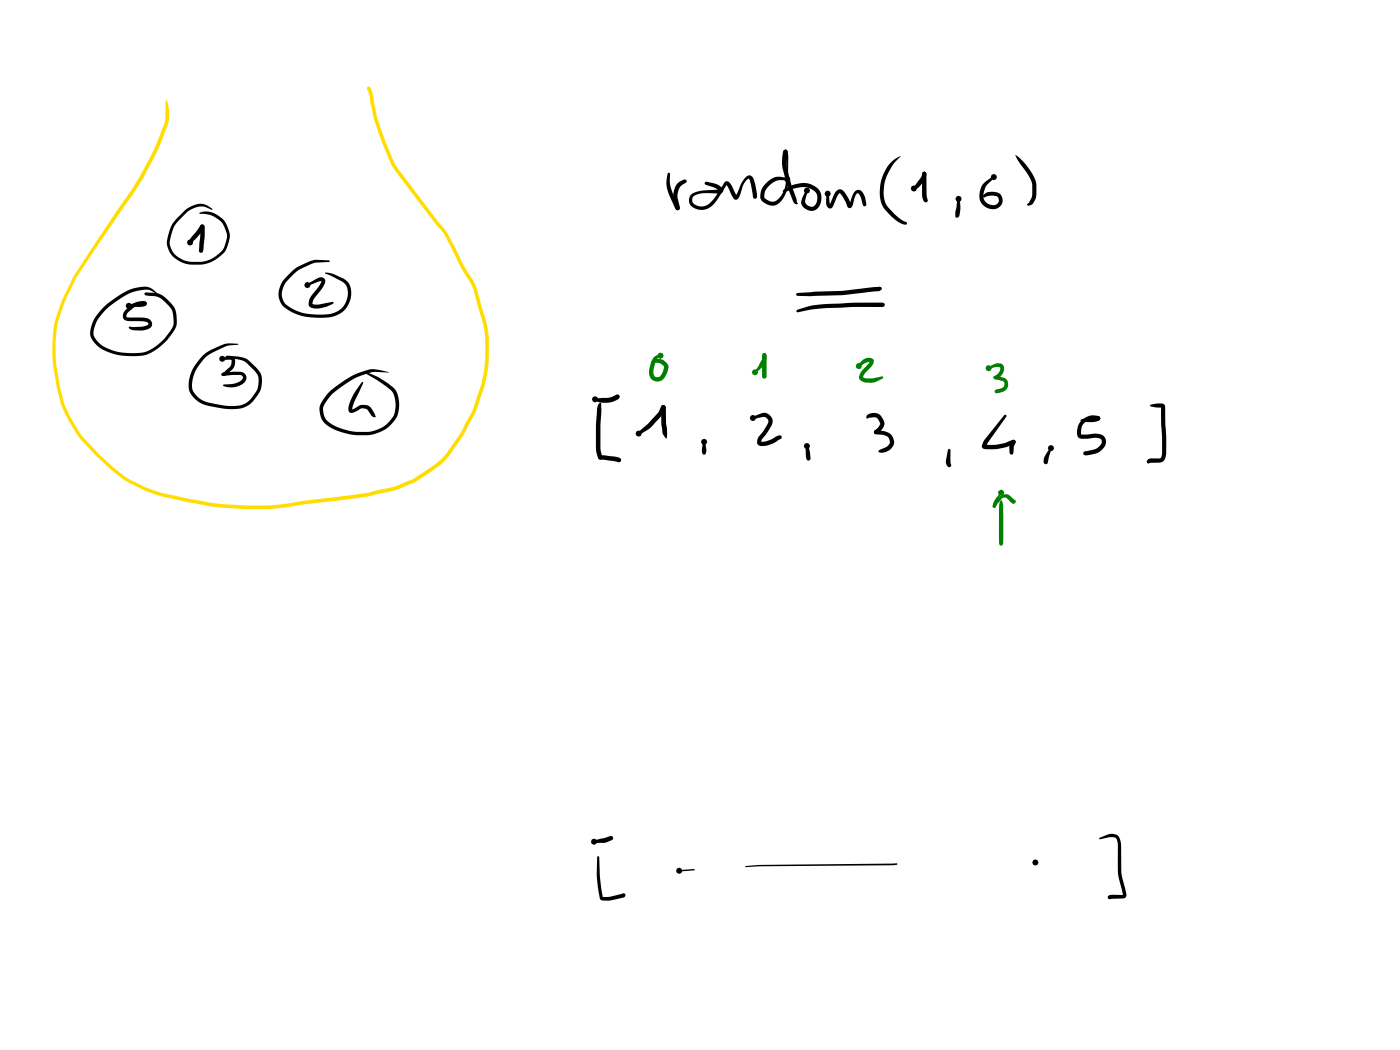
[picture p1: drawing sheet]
<svg xmlns="http://www.w3.org/2000/svg" width="397mm" height="297mm" viewBox="0 0 397 297" stroke-linecap="round" stroke-linejoin="round" font-family="sans-serif">
<path d="M47 28.3l.1-.1a10.5 10.5 0 0 1-.2 8.6 89.5 89.5 0 0 1-12.8 23.2l-12.6 18.8-.8 1.8a42.4 42.4 0 0 0-4.7 13.3 52.2 52.2 0 0 0 2.9 22.1l1.6 3.2a23.3 23.3 0 0 0 5.2 6.9 51.1 51.1 0 0 0 11.5 9.9 42.9 42.9 0 0 0 14.4 4.9 87.5 87.5 0 0 0 30.1 1.7l4.4-.8 17.9-2.2 7.9-1.8 4.9-2 1.4-.9a29.1 29.1 0 0 0 7.9-6.1l.7-.8a35.3 35.3 0 0 0 4.9-7.9l2.3-4.4a53.9 53.9 0 0 0 3-10.2l.2-1.4a33.6 33.6 0 0 0-1.1-14.7l-2.3-8.2-3.6-6-4.4-8.8-6-7.7-8.7-11.5a88.7 88.7 0 0 1-5.4-14.5l-1-5.3-.8-2.4 .1-.4 .4-.1 .7 .7 .6 1.8 .9 5.5a78.2 78.2 0 0 0 5.9 14.9l11.9 15.7a18.8 18.8 0 0 1 4.3 6.6l2.4 5 3.6 6.1 2.4 8.3a35.9 35.9 0 0 1 .7 17.7 55 55 0 0 1-3 9.8l-3.5 6.5-3.1 4.5a15.7 15.7 0 0 1-4.4 4.7l-6.5 4.4-5.5 2.2-8.1 1.8-21 2.7a82.9 82.9 0 0 1-29.2-1.1 59 59 0 0 1-12.3-3.3 32.7 32.7 0 0 1-12.4-8.4l-3.8-3.9a34.3 34.3 0 0 1-9.6-21.2 34.6 34.6 0 0 1 2.9-22l2.5-5.2 14.6-21.9a84.6 84.6 0 0 0 11.3-21.9z" fill="#fd0"/>
<g fill="#000">
<path d="M51.6 60.4a6 6 0 0 1 7.3-2.1l1.3 1-.3 .1-1.3-.6a5.7 5.7 0 0 0-6.4 2.1l-1.4 1.4a10.5 10.5 0 0 0-2.7 7.1 6.6 6.6 0 0 0 7.5 4.8 8.6 8.6 0 0 0 7.9-4.3l.8-2.8-.3-1.6a6.2 6.2 0 0 0-4.6-4.7l-1.7-.2h-1.1l-.1-.3a6.2 6.2 0 0 1 7.8 3.5 6.3 6.3 0 0 1 0 6.3 9.8 9.8 0 0 1-10.2 4.9 6.9 6.9 0 0 1-6.8-6.4v-.3a10.6 10.6 0 0 1 2.9-6.5zM189.2 49h.5l.1 .3-.1 1.9a18.7 18.7 0 0 0 2.5 7.3l-.4-.1 .6 .1 .1 .5a.7 .7 0 0 1-.7 .5 .7 .7 0 0 1-.6-.6 21.4 21.4 0 0 1-2.4-6.7zM191.9 51.9l1.1-.7 1-.4 .4 .2 .1 .3-.4 .6a3.6 3.6 0 0 0-2.2 3.9l.7 3-.1 .5-.6 .3-.4-.2-.1-.4v-.3v.2l-.7-2.6a5.8 5.8 0 0 1 1.2-4.4zM195.7 55.1l1.2-.7a15.7 15.7 0 0 1 5.8-.6l1.2-.2-.2 .5-1.2-.9-2.6-.8-.3-.5 .1-.3 .4-.1 2.5 .5 1.8 1.1a.92 .92 0 0 1 .4 1.2 .92 .92 0 0 1-1.1 .5 15.9 15.9 0 0 0-5.9 .2 1.68 1.68 0 0 0-1.7 1.6 1.68 1.68 0 0 0 1.6 1.7 4 4 0 0 0 4.5-2l2.8-4.4a1.09 1.09 0 0 1 1.2-.6 1.09 1.09 0 0 1 .9 1l1.6 3.3-.4-.1 .6-1a9.2 9.2 0 0 1 2.6-4.5l.3-.2a1.22 1.22 0 0 1 1.6 .9 15.2 15.2 0 0 1 1 5l-.1 .5-.5 .1a1.24 1.24 0 0 1-.6-1.4l-.9-3.9-.1-.4-.3 .1a4.3 4.3 0 0 0-1.9 3.2l-.7 1.9a.9 .9 0 0 1-.6 .7 .9 .9 0 0 1-.9-.3l-2.1-3.9h.2l-1.3 2a10.4 10.4 0 0 1-4.3 4.8 3.6 3.6 0 0 1-5.2-2.2l.2-1zM222.1 42.5l.4-.1 .4 .1 .1 .4-.3 1.6v2.2a63.7 63.7 0 0 0 3 10.2l.3 .8a.84 .84 0 0 1-1.3-.5 39.9 39.9 0 0 1-3.2-11.2l.2-2.8zM222.1 42.5l.4-.1a1.49 1.49 0 0 1 .8 1.8l-.1 3.7a14.6 14.6 0 0 1-1 7.6 3.8 3.8 0 0 1-3.7 2.7 3.1 3.1 0 0 1-3.2-2.7 6 6 0 0 1 5.4-5.4l2.3 .3 .3 .3-.3 .4-1.9-.1a4.7 4.7 0 0 0-4.5 5.1 2.69 2.69 0 0 0 4.6-.6 8.9 8.9 0 0 0 1.5-5.9l-.1-5-.2-.8-.5-.9zM221.9 53.8a10.3 10.3 0 0 1 5.9-2 5.2 5.2 0 0 1 4.6 2.7 3.7 3.7 0 0 1-2.2 5.2 2.69 2.69 0 0 1-2.7-1 2.69 2.69 0 0 1-.2-2.9l1-1.9 .4-.2 .1 .3-.8 3a1.7 1.7 0 0 0 1.9 1.6 1.7 1.7 0 0 0 1.5-1.9 2.54 2.54 0 0 0-1.4-3l-1.4-.6a7.4 7.4 0 0 0-4.2 .5l-2.3 .9-.4-.4zM234.2 54.6l.2-.1 .4 .4 .1 2.2 .3 1h-.3l1.2-2.7a1.89 1.89 0 0 1 2.4-1.6l.9 .9 1.3 2.2 .3 1.1h-.6l.5-.9a5.6 5.6 0 0 1 1.2-2.8 1.39 1.39 0 0 1 2.4 .4l.6 1.4 .3 1.7-.2 .5-.3 .2-.5-.5-.5-1.9-.5-1-.3-.3-.5 .1a7.6 7.6 0 0 0-1.2 3.4 .82 .82 0 0 1-.9 .7 .82 .82 0 0 1-.7-1l-.9-1.8-1-1.5-.6 .6-1.2 2.8a1.09 1.09 0 0 1-1.4 .8 1.09 1.09 0 0 1-.7-1.4zM252.2 46.1l1.5-1.2 1.4-.6a13.7 13.7 0 0 0-4.8 10.6v.4a5.8 5.8 0 0 0 1.3 3.5l1.6 1.7 2.6 2a.91 .91 0 0 1 1 1l-.6 .1-1.3-.4a15.3 15.3 0 0 1-5-4.9 12.2 12.2 0 0 1 2.3-12.2zM261.4 48.8l.4-.2a1.22 1.22 0 0 1 .3 1.8l-.4 .8a4.6 4.6 0 0 1-2.9 2.6l-.3-.4 2.3-3.1zM261.4 48.8l.4-.2a.97 .97 0 0 1 .6 1.2v5.4l.4 1.6-.2 .4a1.14 1.14 0 0 1-1.4-1.4v-4.4a3.7 3.7 0 0 1 .2-2.6zM271.2 56.1h.5l.1 .2 .2 2.3-.2 1.9a.89 .89 0 0 1-1.1 1l-.1-1.2z"/>
<path d="M278.6 52l2.7-2.1h.4v.5l-1.7 1.5a4.2 4.2 0 0 0-.8 5.4 2.22 2.22 0 0 0 3.6 0l.1-.9-.6-.8-1.7-.2-1.1 .2-.7 .3a.74 .74 0 0 1-.2-.7 .74 .74 0 0 1 .6-.5 3.6 3.6 0 0 1 4.4 .6 2.66 2.66 0 0 1-.4 3.2 2.66 2.66 0 0 1-3.2 .6 4 4 0 0 1-2.1-5.9zM287.6 43.9a14.8 14.8 0 0 1 5.9 8.5 6.9 6.9 0 0 1-.7 4.9l-.7 .7-1.1 .2-.1-.3 .7-.9a4.6 4.6 0 0 0 .8-3.7 6.7 6.7 0 0 0-1.8-4.7 13.8 13.8 0 0 1-3-4.7zM56.9 63.7l.4-.1 .4 .1 .2 .5-.4 .9-2 2.5-1.3 1.3-.4 .2-.3-.1-.1-.4 .4-.9zM56.8 63.7l.5-.1 .3 .1 .4 .9-.3 5.7-.2 .9-.6 .4-.4-.1-.2-.5 .4-4v-2.6l.2 .3-.2-.5zM81.9 77.6a15.6 15.6 0 0 1 7.5-4l3.8 .2 .3 .2-.3 .2-3.8 .2a13.4 13.4 0 0 0-9.3 7.4 4.3 4.3 0 0 0 2.6 5.6 17.3 17.3 0 0 0 12.2 1.1 5.6 5.6 0 0 0 2.9-8l-.9-.7-3.5-1.9-1.2-.4-.2-.1 .2-.2a10.5 10.5 0 0 1 5.1 1.7 4.7 4.7 0 0 1 1.9 6 7.1 7.1 0 0 1-7.4 5.1 15.3 15.3 0 0 1-11.7-3.3 5.9 5.9 0 0 1 .9-8.2zM36.2 86.4l2.2-.6 2.2-.3-.2 .4 .2-.4 .4-.1 .4 .1a1.02 1.02 0 0 1-.2 1.1 1.02 1.02 0 0 1-1 .3l-3.7 .1-.3-.1zM35.5 87.8l.5-.4a5.7 5.7 0 0 1 5-2.1l.5 .4-.1 .7-.4 .2-.6-.4 .2 .2-1.3 .1a5.5 5.5 0 0 0-3 2l-.4 .6-.1 .7 1.3 .1a11.2 11.2 0 0 1 5 .4 1.57 1.57 0 0 1 1 1.7 1.57 1.57 0 0 1-1.5 1.3 8.1 8.1 0 0 1-4 .2l-.6-.2a.56 .56 0 0 1-.5-.7l3.8-.1 1.3-.3 .4-.5-.3-.4-1-.3-4.1-.1a1.7 1.7 0 0 1-1.8-1.1 1.7 1.7 0 0 1 .7-2zM29.3 87.1a19.8 19.8 0 0 1 10.6-5.8 4 4 0 0 1 3.6 .8l1 1.1-1.7-.9a10.6 10.6 0 0 0-8.9 2.4 15.5 15.5 0 0 0-7.1 7.9l-.3 1.9a6.2 6.2 0 0 0 4.5 4.4 18.7 18.7 0 0 0 10.6 .6 15.1 15.1 0 0 0 5.1-3.7l1.5-2.1 .9-1.5v-2.8a4 4 0 0 0-1.3-2.8l-1.2-1.2a4.4 4.4 0 0 0-3-1.5l-2.6-.4v-.6h1.2a5.8 5.8 0 0 1 5 1.8l1.3 1.3a4.9 4.9 0 0 1 1.5 3.4l.1 2.4-.7 1.6a17.3 17.3 0 0 1-5.1 5.6 10.4 10.4 0 0 1-7.8 1.9 13.8 13.8 0 0 1-9.6-3.7 4.4 4.4 0 0 1-.8-5.4 11.8 11.8 0 0 1 3.2-4.7zM57.3 100.8a16.7 16.7 0 0 1 7.3-3.5l2.9 .2-2.4 .3a22.1 22.1 0 0 0-6.2 2.8 10.8 10.8 0 0 0-4.4 9.6 6.4 6.4 0 0 0 4.7 3.9 19.4 19.4 0 0 0 9.1 .6 5.5 5.5 0 0 0 2.9-1.9l1.1-1.5a5 5 0 0 0-.2-6.3l-3-2.7-1.7-.5-3.3-.5-.3-.3 .3-.2h.7a12.7 12.7 0 0 1 4.7 .7l1.2 .8a11.1 11.1 0 0 1 3.1 3.4 6.8 6.8 0 0 1-.8 6.1l-1 1.5a7.5 7.5 0 0 1-7.1 2.6 20.5 20.5 0 0 1-8.4-1.9 5.7 5.7 0 0 1-2.7-7.4 13.2 13.2 0 0 1 3.5-5.8zM86.9 80.5l2.7-1.5a1.47 1.47 0 0 1 1.4-.5 1.47 1.47 0 0 1 1.1 1.1l-.1 .5a13.2 13.2 0 0 1-2.9 4.3l-.4 .8-.2 1h2l3.8-.7 .2 .2a7.7 7.7 0 0 1-6.1 1.5 1.51 1.51 0 0 1-.8-2.3l.6-1.1 2.3-2.9 .6-1.3-1.1 .2-2.9 1.2-.3-.3zM225.8 87.7a32.3 32.3 0 0 1 12.2-1.7l4.5-.3h7.5l.5 .2 .1 .4-.1 .5-.5 .1h-7.5l-4.5 .3a46.8 46.8 0 0 0-12 1.3l-.5-.4zM225.6 83.1l5-.5 7.8-.2 10.4-1.2a.69 .69 0 0 1 .9 .5l-.4 .7-.5 .1-10.3 1.1-9 .3-3.6-.1-.3-.1z"/>
<path d="M248.9 81.4h.7l.1 .3-.1 .4-1 .2-.2-.2zM62.7 101.4l2.2-.4a1.38 1.38 0 0 1 1.5 .4 1.38 1.38 0 0 1 .2 1.6l-.7 1.5-2.3 1.9a.6 .6 0 0 1-.9-.4l.1-.3 .5-.1 1.9-1.8 .4-1.8h-2.7l-.2-.1zM63 105.6l5-.3a1.8 1.8 0 0 1 1.8 1.4 1.8 1.8 0 0 1-1.1 2.1 5.5 5.5 0 0 1-5.6 .3l.3-.2a6.8 6.8 0 0 0 5.1-1.3l.1-.1a.75 .75 0 0 0 .1-.9 .75 .75 0 0 0-.8-.4l-4.7 .3-.5-.5zM102.4 108.3l.3-.2 .2 .4-2.6 5.5-.6 2.1-.1-.1 2-1a2.9 2.9 0 0 1 3.6 .7l1.3 2.2a.82 .82 0 0 1-1.3-.2l-1.1-1.6-.9-.4h-1l-1.9 1.1a1.07 1.07 0 0 1-1.3 0 1.07 1.07 0 0 1-.3-1.3l1.1-3.2zM93.2 111a23.1 23.1 0 0 1 12.5-6.4l4.4 .8h-2.2a13.6 13.6 0 0 0-8.6 2.4 19.2 19.2 0 0 0-7 6.1 4.5 4.5 0 0 0 2.5 6.7 16.4 16.4 0 0 0 12.4 1 7.1 7.1 0 0 0 3.5-11.1 39.5 39.5 0 0 0-7.1-4.7l-.1-.2 .2-.2a20.5 20.5 0 0 1 8 4.7 8.2 8.2 0 0 1-4.7 12.5 17.1 17.1 0 0 1-15-2.7 5.5 5.5 0 0 1 .4-7.9zM168.3 113.1l.2-.3 4.1-.2 2.3-.9 .4 .2 .2 .5a3.6 3.6 0 0 1-2.9 1.6l-.3 .1a4.8 4.8 0 0 1-4-1zM169.8 114.2l.2-.2 .3 .3-.1 3.7a51.9 51.9 0 0 0 0 9.8l.4 1.8-.1 .4-.5 .2a2.15 2.15 0 0 1-1.1-2.1 85.1 85.1 0 0 1 .2-12.1l.2-1.1zM187.4 114.9l.8-.1 .4 .7a21.7 21.7 0 0 0 .3 6.1v2.4l-.2 .2-.2-.2a5.9 5.9 0 0 1-1.2-3.7l-.1-4.9zM213.1 118.1l2.3-.9a2.49 2.49 0 0 1 3 .8 2.49 2.49 0 0 1-.3 3.2l-1.1 1.8-1.2 1.4-.2 .9-.1-.2a6.6 6.6 0 0 0 4.1-1.4l1.2-.4 .5 .1v.8l-.6 .3a7.5 7.5 0 0 1-5.6 1.7 1.76 1.76 0 0 1-.2-2.5l1.7-2.2 .9-1.6 .1-.8-.5-.7-.5-.3-3.4 .6-.3-.3zM245.6 117.5a2.97 2.97 0 0 1 4.2 .7 2.97 2.97 0 0 1-.7 4.1l-1 .7-.4-.2-.1-.7 .6-.5a1.61 1.61 0 0 0 1-1.9l-.5-1a1.6 1.6 0 0 0-2.1-.4l-1 .3-.2-.2v-.5zM284.4 117.6l.6-.1v.5l-5.2 7.3-.5 1.3-.2-.6a14.5 14.5 0 0 0 7.3-1.3l.7-.2 .4 .2a1.02 1.02 0 0 1-1.1 1.3 13.5 13.5 0 0 1-7.9 1.1 1.62 1.62 0 0 1 .1-2.2zM305.9 118.9a8.9 8.9 0 0 1 3.9-.6l1.3-.4 .4 .2a1.08 1.08 0 0 1-1.3 1.4h-.5a7.1 7.1 0 0 1-3.8-.5z"/>
<path d="M306.3 119.2a4.3 4.3 0 0 1 5.2-1.1v.8l-.4 .2-.5-.3 .1 .1a3.5 3.5 0 0 0-4.4 4.2l3.6-.3 1.5 .2a2.26 2.26 0 0 1 1.3 3.7 4.5 4.5 0 0 1-2.5 1.8l-2.8 .5-.4-.2-.2-.4 .1-.4 .4-.2 2.6-.5a2.4 2.4 0 0 0 2.1-2.5l-.3-.5-1.3-.3-4 .3a1.6 1.6 0 0 1-1.3-2.3 4.3 4.3 0 0 1 1.2-2.8zM325.9 114.6l1.6-.3a2.28 2.28 0 0 1 2.3 .4l.5 9.1v4.3a2.34 2.34 0 0 1-2 2.9l-2.4 .1-.6 .2a.7 .7 0 0 1-.4-.7 .7 .7 0 0 1 .5-.6l3.2-.2a1.46 1.46 0 0 0 .5-1.7l-.3-12.8 .2 .1-3.1-.3-.2-.2zM169.6 129.1l1.4-.1 3.4 .4 1.2 .3 .4 .6-.2 .5-.5 .2-2-.5-3.3-.3-.4-.2-.2-.4zM187.3 115l.6-.3 .4 .2 .2 .5-.2 .5 .1-.2a8.3 8.3 0 0 1-2.7 3.9l-1.8 1.9-2.8 1.6h-.5l-.1-.3 .2-.3 2.9-2.6 2.6-2.8zM199.2 124.9l.2-.1 .3 .4 .4 2.2a1.21 1.21 0 0 1-.7 1.4 1.21 1.21 0 0 1-.6-1.4zM228.3 126h.5l.6 1.9 .2 2-.2 .4-.4 .2-.4-.2-.3-.7zM247.7 122l.4-.2 1.9 .2a3.1 3.1 0 0 1 3.2 2.9 3.1 3.1 0 0 1-2.8 3.3l-1.5-.1v-.5l.6-.3a3.3 3.3 0 0 0 2.5-1.8l.1-.2a2.1 2.1 0 0 0-2.2-2.2l-2.1-.2-.3-.5zM268.6 127.2h.5l.1 .3v3l.2 1.3-.1 .4-.5 .2-.6-.5-.3-1.2zM286.7 124.6l.8 .1 .2 .5-.6 1.4-.1 1.6-.1 .4-.4 .2-.4-.2-.2-.4v-1.5l.2-1zM297.6 126.8l.2 .1-.9 3.4a1.15 1.15 0 0 1-.7 1.2 1.28 1.28 0 0 1-.4-1.9zM168 238.2l5-1.4 .5 .1 .2 .5-.4 .5-2.2 .8-2.9 .1-.2-.2zM311.4 237.3l2.2-.9a2.61 2.61 0 0 1 2.8 .1 2.61 2.61 0 0 1 1.1 2.5l.1 3.4a20.8 20.8 0 0 0 1.1 9.3l.3 1.6a.95 .95 0 0 1-.9 1.2l-3.8 .2-.4-.2-.2-.4 .1-.3 .8-.3 3.5 .1-.4-1.7a21.2 21.2 0 0 1-1.1-9.5v-3.6a1.5 1.5 0 0 0-2.1-1.7l-3 .6-.2-.2z"/>
<path d="M169.2 242.6l.3-.1 .2 .3 .2 5.4 .9 6.1-.1-.2 2-.1 3.9-1 .4 .1 .2 .4-.3 .5-4.3 1.1-2-.1-.6-.3-.5-2.3-.5-4.1zM192.4 246.4l4.1-.3 .3 .2-.2 .2-4.2 .3-.2-.2zM211.2 245.3l4.3-.3 38.5-.5 .2 .2-.2 .2-1.1 .2-38 .3-3.7 .2-.2-.1z"/>
<circle cx="222.5" cy="42.9" r=".57"/>
<circle cx="187.9" cy="115.4" r=".66"/>
<circle cx="311.1" cy="118.5" r=".58"/>
<circle cx="248.1" cy="122.4" r=".57"/>
</g>
<g fill="#000">
<path d="M293 244l.3-.1 .2 .4-.2 .4-.3-.1z" fill-rule="evenodd"/>
<circle cx="223" cy="50.7" r=".88"/>
<circle cx="228.5" cy="54" r=".88"/>
<circle cx="234.4" cy="54.9" r=".88"/>
<circle cx="258.8" cy="53.4" r=".88"/>
<circle cx="271.5" cy="56.3" r=".88"/>
<circle cx="281.5" cy="50.2" r=".88"/>
<circle cx="53.8" cy="68.7" r=".88"/>
<circle cx="36.5" cy="86.6" r=".88"/>
<circle cx="87.1" cy="80.7" r=".88"/>
<circle cx="62.9" cy="101.6" r=".88"/>
<circle cx="168.5" cy="113.1" r=".88"/>
<circle cx="213.2" cy="118.4" r=".88"/>
<circle cx="180.9" cy="122.8" r=".88"/>
<circle cx="199.4" cy="125.2" r=".88"/>
<circle cx="228.5" cy="126.3" r=".88"/>
<circle cx="297.7" cy="126.9" r=".88"/>
<circle cx="168.2" cy="238.4" r=".88"/>
<circle cx="192.4" cy="246.6" r=".88"/>
<circle cx="293.3" cy="244.3" r=".88"/>
<circle cx="293.3" cy="244.3" r=".4"/>
</g>
<g fill="#008000">
<path d="M185.2 101.2l.9-.6h1.1l-.9 .8a7.2 7.2 0 0 0-1.3 3.8 1.21 1.21 0 0 0 .6 1.5 1.21 1.21 0 0 0 1.6-.4l.6-1.2 .2-1.3-1.2-.9-2.2-.2a2.05 2.05 0 0 1 3-.9l.1 .1a2.3 2.3 0 0 1 1.6 2.3l-.3 1.3a2.9 2.9 0 0 1-3.3 2.5 2.64 2.64 0 0 1-1.8-3.6l.5-1.9z"/>
<path d="M216.1 100.1l.4-.1a1.34 1.34 0 0 1 .5 1.8l-.4 1a6.1 6.1 0 0 1-2.7 2.8l-.2-.2 2.1-3.5z"/>
<path d="M216.1 100.1l.4-.1a.85 .85 0 0 1 .6 .9v5.7l-.2 .5-.4 .2-.5-.2-.2-.5 .1-5.7z"/>
<path d="M243.7 102.5a2.4 2.4 0 0 1 3.7-.5l.1 .6-.4 .9-2.1 2.2-.6 1.1 1 .4a11.2 11.2 0 0 0 4.4-.6l.4 .3-.2 .3a6.3 6.3 0 0 1-5 1.1 1.62 1.62 0 0 1-1.6-.9 1.62 1.62 0 0 1 .4-1.9l2-2.2 .6-1 .1 .3a2.09 2.09 0 0 0-2.1 .6l-.9 .7h-.5v-.5z"/>
<path d="M279.9 104l1.5-.8a1.76 1.76 0 0 1 2-.3 1.76 1.76 0 0 1 1 1.7 3.4 3.4 0 0 1-2.4 2.8l-.5-.1-.1-.4 .4-.5a2.01 2.01 0 0 0 1.4-2.4l-1.1-.1-2.1 .6-.3-.2z"/>
<path d="M281.5 106.6l.4-.2 .4 .2v.6l-.4 .2-.4-.1z"/>
<path d="M281.5 106.6l.5-.2 1.8 .4a2.15 2.15 0 0 1 1.7 2.2 2.15 2.15 0 0 1-1.8 2.1l-1.5 .3-.4-.1-.1-.4 .4-.5 1.3-.4a1.28 1.28 0 0 0 1-1.8l-.6-.3-2.1-.5-.3-.5z"/>
<path d="M283.5 141.6l.4 .5 .2 1v1.9v9l-.1 .4-.5 .2-.4-.2-.1-.4-.1-1.7 .1-9.2z"/>
<path d="M283.5 139.5l.1 .1-1.7 4.1a.63 .63 0 0 1-.7-.3 .63 .63 0 0 1 .1-.8 7.6 7.6 0 0 1 2.2-3.1z"/>
<path d="M281.3 143.1h.6v.6h-.6z"/>
<path d="M283.2 140.6a2.2 2.2 0 0 1 2.9-.2l1.5 1.3-.1 .8-.4 .2-.5-.2-1.7-1.6a1.44 1.44 0 0 0-1.7 1l-1.3 1.8h-.6v-.6z"/>
</g>
<g fill="#008000">
<circle cx="187.1" cy="100.7" r=".88"/>
<circle cx="213.8" cy="105.4" r=".88"/>
<circle cx="243.2" cy="103.7" r=".88"/>
<circle cx="280" cy="104.3" r=".88"/>
<circle cx="283.5" cy="139.6" r=".88"/>
</g>
</svg>
